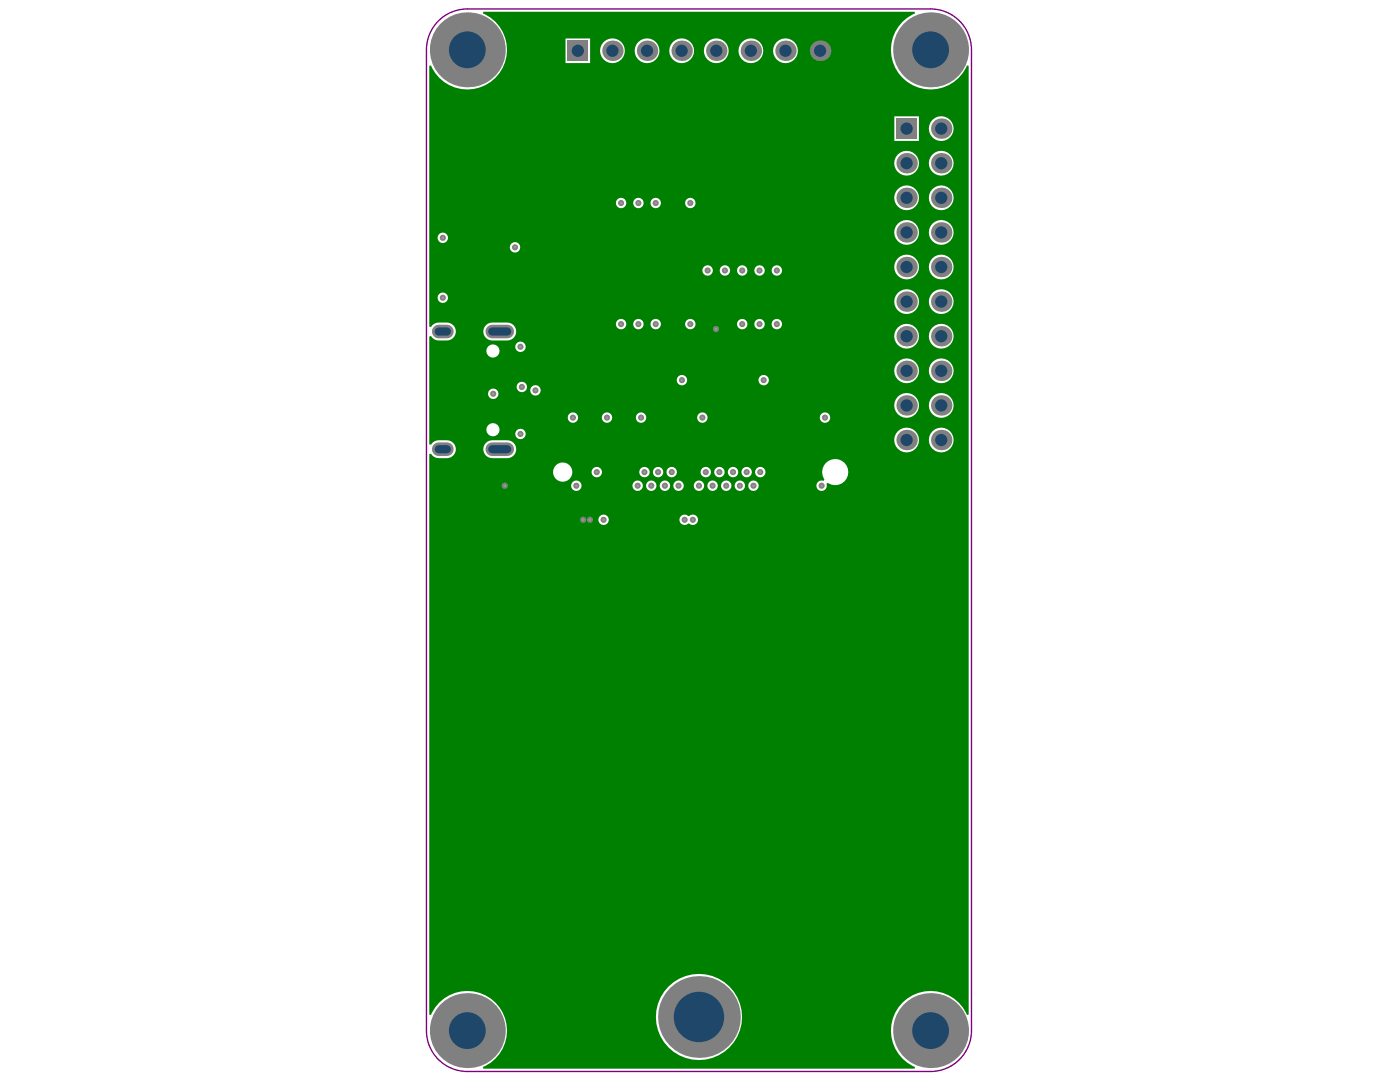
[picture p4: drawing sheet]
<svg xmlns="http://www.w3.org/2000/svg" width="279mm" height="216mm" viewBox="0 0 279 216" stroke-linecap="round" stroke-linejoin="round" font-family="sans-serif">
<path d="M87.5 4.2a8.1 8.1 0 0 1 5.8-2.4h92.4a8.2 8.2 0 0 1 8.2 8.1v195.7a8.2 8.2 0 0 1-8.2 8.2h-92.4a8.2 8.2 0 0 1-8.2-8.2v-195.7a8.1 8.1 0 0 1 2.4-5.7z" fill="none" stroke="#800080" stroke-width=".27"/>
<g fill="#a6968d">
<circle cx="88.4" cy="59.4" r=".27"/>
<circle cx="88.4" cy="47.5" r=".27"/>
<circle cx="120.5" cy="103.7" r=".27"/>
<circle cx="115" cy="96.9" r=".27"/>
<circle cx="142.9" cy="65.7" r=".27"/>
<circle cx="117.7" cy="103.7" r=".27"/>
<circle cx="116.4" cy="103.7" r=".27"/>
<circle cx="100.7" cy="96.9" r=".27"/>
<circle cx="119.1" cy="94.2" r=".27"/>
<circle cx="102.8" cy="49.4" r=".27"/>
<circle cx="106.9" cy="77.9" r=".27"/>
<circle cx="103.9" cy="69.2" r=".27"/>
<circle cx="103.9" cy="86.6" r=".27"/>
<circle cx="140.9" cy="94.2" r=".27"/>
<circle cx="142.2" cy="96.9" r=".27"/>
<circle cx="143.6" cy="94.2" r=".27"/>
<circle cx="144.9" cy="96.9" r=".27"/>
<circle cx="146.3" cy="94.2" r=".27"/>
<circle cx="147.7" cy="96.9" r=".27"/>
<circle cx="149" cy="94.2" r=".27"/>
<circle cx="150.4" cy="96.9" r=".27"/>
<circle cx="152.4" cy="75.9" r=".27"/>
<circle cx="136.1" cy="75.9" r=".27"/>
<circle cx="141.2" cy="54" r=".27"/>
<circle cx="144.7" cy="54" r=".27"/>
<circle cx="148.1" cy="54" r=".27"/>
<circle cx="151.6" cy="54" r=".27"/>
<circle cx="155" cy="54" r=".27"/>
<circle cx="138.3" cy="103.7" r=".27"/>
<circle cx="104.1" cy="77.2" r=".27"/>
<circle cx="136.6" cy="103.7" r=".27"/>
<circle cx="98.4" cy="78.6" r=".27"/>
<circle cx="151.7" cy="94.2" r=".27"/>
<circle cx="164.6" cy="83.3" r=".27"/>
<circle cx="140.2" cy="83.3" r=".27"/>
<circle cx="114.3" cy="83.3" r=".27"/>
<circle cx="121.1" cy="83.3" r=".27"/>
<circle cx="127.9" cy="83.3" r=".27"/>
<circle cx="139.5" cy="96.9" r=".27"/>
<circle cx="134.1" cy="94.2" r=".27"/>
<circle cx="128.6" cy="94.2" r=".27"/>
<circle cx="131.3" cy="94.2" r=".27"/>
<circle cx="164" cy="96.9" r=".27"/>
<circle cx="127.3" cy="96.9" r=".27"/>
<circle cx="135.4" cy="96.9" r=".27"/>
<circle cx="132.7" cy="96.9" r=".27"/>
<circle cx="130" cy="96.9" r=".27"/>
<circle cx="155" cy="64.7" r=".27"/>
<circle cx="151.6" cy="64.7" r=".27"/>
<circle cx="148.1" cy="64.7" r=".27"/>
<circle cx="137.8" cy="64.7" r=".27"/>
<circle cx="130.9" cy="64.7" r=".27"/>
<circle cx="127.4" cy="64.7" r=".27"/>
<circle cx="124" cy="64.7" r=".27"/>
<circle cx="124" cy="40.5" r=".27"/>
<circle cx="137.8" cy="40.5" r=".27"/>
<circle cx="130.9" cy="40.5" r=".27"/>
<circle cx="127.4" cy="40.5" r=".27"/>
<circle cx="132.7" cy="202.9" r=".27"/>
<circle cx="139.5" cy="196.1" r=".27"/>
<circle cx="146.3" cy="202.9" r=".27"/>
<circle cx="139.5" cy="209.7" r=".27"/>
<circle cx="134.7" cy="207.7" r=".27"/>
<circle cx="134.7" cy="198.2" r=".27"/>
<circle cx="144.3" cy="198.2" r=".27"/>
<circle cx="144.3" cy="207.7" r=".27"/>
</g>
<path d="M85.7 13.1h.3a7.9 7.9 0 0 0 12.9 2.4 7.9 7.9 0 0 0-2.5-12.8l.1-.4h86l.1 .4a7.9 7.9 0 0 0-2.5 12.8 7.9 7.9 0 0 0 12.9-2.4h.3v189.4h-.3a7.9 7.9 0 0 0-12.9-2.5 7.9 7.9 0 0 0 2.5 12.9l-.1 .3h-86l-.1-.3a7.9 7.9 0 0 0 2.5-12.9 7.9 7.9 0 0 0-12.9 2.5h-.3v-111.9l.3-.1a1.78 1.78 0 0 0 1.6 .9 2.82 2.82 0 0 0 3.1-.9 1.79 1.79 0 0 0-1.5-2.7 2.82 2.82 0 0 0-3.2 .9h-.3v-21.6h.3a1.78 1.78 0 0 0 1.6 .8 2.82 2.82 0 0 0 3.1-.9 1.79 1.79 0 0 0-1.5-2.6 2.82 2.82 0 0 0-3.2 .8h-.3zM112.9 7.7v4.9h4.9v-4.9zM154.3 10.1a2.47 2.47 0 0 0 4.9 0 2.47 2.47 0 0 0-4.9 0zM147.4 10.1a2.47 2.47 0 0 0 4.9 0 2.47 2.47 0 0 0-4.9 0zM140.5 10.1a2.47 2.47 0 0 0 4.9 0 2.47 2.47 0 0 0-4.9 0zM133.6 10.1a2.47 2.47 0 0 0 4.9 0 2.47 2.47 0 0 0-4.9 0zM126.7 10.1a2.47 2.47 0 0 0 4.9 0 2.47 2.47 0 0 0-4.9 0zM119.8 10.1a2.47 2.47 0 0 0 4.9 0 2.47 2.47 0 0 0-4.9 0zM178.5 23.2v4.9h4.9v-4.9zM185.4 25.7a2.47 2.47 0 0 0 4.9 0 2.47 2.47 0 0 0-4.9 0zM185.4 32.6a2.47 2.47 0 0 0 4.9 0 2.47 2.47 0 0 0-4.9 0zM178.5 32.6a2.47 2.47 0 0 0 4.9 0 2.47 2.47 0 0 0-4.9 0zM136.7 40.5a1.05 1.05 0 0 0 2.1 0 1.05 1.05 0 0 0-2.1 0zM129.8 40.5a1.05 1.05 0 0 0 2.1 0 1.05 1.05 0 0 0-2.1 0zM126.4 40.5a1.05 1.05 0 0 0 2.1 0 1.05 1.05 0 0 0-2.1 0zM122.9 40.5a1.05 1.05 0 0 0 2.1 0 1.05 1.05 0 0 0-2.1 0zM185.4 39.5a2.47 2.47 0 0 0 4.9 0 2.47 2.47 0 0 0-4.9 0zM178.5 39.5a2.47 2.47 0 0 0 4.9 0 2.47 2.47 0 0 0-4.9 0zM87.3 47.5a1.05 1.05 0 0 0 2.1 0 1.05 1.05 0 0 0-2.1 0zM185.4 46.4a2.47 2.47 0 0 0 4.9 0 2.47 2.47 0 0 0-4.9 0zM178.5 46.4a2.47 2.47 0 0 0 4.9 0 2.47 2.47 0 0 0-4.9 0zM101.7 49.4a1.05 1.05 0 0 0 2.1 0 1.05 1.05 0 0 0-2.1 0zM154 54a1.05 1.05 0 0 0 2.1 0 1.05 1.05 0 0 0-2.1 0zM150.5 54a1.05 1.05 0 0 0 2.1 0 1.05 1.05 0 0 0-2.1 0zM147.1 54a1.05 1.05 0 0 0 2.1 0 1.05 1.05 0 0 0-2.1 0zM143.6 54a1.05 1.05 0 0 0 2.1 0 1.05 1.05 0 0 0-2.1 0zM140.2 54a1.05 1.05 0 0 0 2.1 0 1.05 1.05 0 0 0-2.1 0zM185.4 53.3a2.47 2.47 0 0 0 4.9 0 2.47 2.47 0 0 0-4.9 0zM178.5 53.3a2.47 2.47 0 0 0 4.9 0 2.47 2.47 0 0 0-4.9 0zM87.3 59.4a1.05 1.05 0 0 0 2.1 0 1.05 1.05 0 0 0-2.1 0zM185.4 60.2a2.47 2.47 0 0 0 4.9 0 2.47 2.47 0 0 0-4.9 0zM178.5 60.2a2.47 2.47 0 0 0 4.9 0 2.47 2.47 0 0 0-4.9 0zM154 64.7a1.05 1.05 0 0 0 2.1 0 1.05 1.05 0 0 0-2.1 0zM150.5 64.7a1.05 1.05 0 0 0 2.1 0 1.05 1.05 0 0 0-2.1 0zM147.1 64.7a1.05 1.05 0 0 0 2.1 0 1.05 1.05 0 0 0-2.1 0zM136.7 64.7a1.05 1.05 0 0 0 2.1 0 1.05 1.05 0 0 0-2.1 0zM129.8 64.7a1.05 1.05 0 0 0 2.1 0 1.05 1.05 0 0 0-2.1 0zM126.4 64.7a1.05 1.05 0 0 0 2.1 0 1.05 1.05 0 0 0-2.1 0zM122.9 64.7a1.05 1.05 0 0 0 2.1 0 1.05 1.05 0 0 0-2.1 0zM97 64.9a1.79 1.79 0 0 0-.4 1.9 1.79 1.79 0 0 0 1.6 1.1h3a1.79 1.79 0 0 0 1.8-1.7 1.79 1.79 0 0 0-1.8-1.8h-3h-.4zM185.4 67.1a2.47 2.47 0 0 0 4.9 0 2.47 2.47 0 0 0-4.9 0zM178.5 67.1a2.47 2.47 0 0 0 4.9 0 2.47 2.47 0 0 0-4.9 0zM102.8 69.2a1.05 1.05 0 0 0 2.1 0 1.05 1.05 0 0 0-2.1 0zM97.1 70a1.32 1.32 0 0 0 2.6 0 1.32 1.32 0 0 0-2.6 0zM185.4 74a2.47 2.47 0 0 0 4.9 0 2.47 2.47 0 0 0-4.9 0zM178.5 74a2.47 2.47 0 0 0 4.9 0 2.47 2.47 0 0 0-4.9 0zM135 75.9a1.05 1.05 0 0 0 2.1 0 1.05 1.05 0 0 0-2.1 0zM151.4 75.9a1.05 1.05 0 0 0 2.1 0 1.05 1.05 0 0 0-2.1 0zM103.1 77.2a1.05 1.05 0 0 0 2.1 0 1.05 1.05 0 0 0-2.1 0zM105.8 77.9a1.05 1.05 0 0 0 2.1 0 1.05 1.05 0 0 0-2.1 0zM97.4 78.6a1.05 1.05 0 0 0 2.1 0 1.05 1.05 0 0 0-2.1 0zM185.4 80.9a2.47 2.47 0 0 0 4.9 0 2.47 2.47 0 0 0-4.9 0zM178.5 80.9a2.47 2.47 0 0 0 4.9 0 2.47 2.47 0 0 0-4.9 0zM163.6 83.3a1.05 1.05 0 0 0 2.1 0 1.05 1.05 0 0 0-2.1 0zM139.1 83.3a1.05 1.05 0 0 0 2.1 0 1.05 1.05 0 0 0-2.1 0zM126.9 83.3a1.05 1.05 0 0 0 2.1 0 1.05 1.05 0 0 0-2.1 0zM120.1 83.3a1.05 1.05 0 0 0 2.1 0 1.05 1.05 0 0 0-2.1 0zM113.3 83.3a1.05 1.05 0 0 0 2.1 0 1.05 1.05 0 0 0-2.1 0zM97.1 85.7a1.32 1.32 0 0 0 2.6 0 1.32 1.32 0 0 0-2.6 0zM102.8 86.6a1.05 1.05 0 0 0 2.1 0 1.05 1.05 0 0 0-2.1 0zM185.4 87.8a2.47 2.47 0 0 0 4.9 0 2.47 2.47 0 0 0-4.9 0zM178.5 87.8a2.47 2.47 0 0 0 4.9 0 2.47 2.47 0 0 0-4.9 0zM97 88.4a1.79 1.79 0 0 0-.4 1.9 1.79 1.79 0 0 0 1.6 1.1h3a1.79 1.79 0 0 0 1.8-1.8 1.79 1.79 0 0 0-1.8-1.8h-3l-.4 .1zM150.7 94.2a1.05 1.05 0 0 0 2.1 0 1.05 1.05 0 0 0-2.1 0zM148 94.2a1.05 1.05 0 0 0 2.1 0 1.05 1.05 0 0 0-2.1 0zM145.2 94.2a1.05 1.05 0 0 0 2.1 0 1.05 1.05 0 0 0-2.1 0zM142.5 94.2a1.05 1.05 0 0 0 2.1 0 1.05 1.05 0 0 0-2.1 0zM139.8 94.2a1.05 1.05 0 0 0 2.1 0 1.05 1.05 0 0 0-2.1 0zM133 94.2a1.05 1.05 0 0 0 2.1 0 1.05 1.05 0 0 0-2.1 0zM130.3 94.2a1.05 1.05 0 0 0 2.1 0 1.05 1.05 0 0 0-2.1 0zM127.6 94.2a1.05 1.05 0 0 0 2.1 0 1.05 1.05 0 0 0-2.1 0zM118.1 94.2a1.05 1.05 0 0 0 2 0 1.05 1.05 0 0 0-2 0zM164.8 92.4a2.57 2.57 0 0 0-.3 3.3l-.2 .2a1.04 1.04 0 0 0-1.4 .9 1.04 1.04 0 0 0 1.2 1.2 1.04 1.04 0 0 0 .8-1.4l.3-.3a2.61 2.61 0 0 0 3.6-.5 2.61 2.61 0 0 0-.4-3.6 2.61 2.61 0 0 0-3.6 .2zM110.4 94.2a1.93 1.93 0 0 0 3.8 0 1.93 1.93 0 0 0-3.8 0zM149.3 96.9a1.05 1.05 0 0 0 2.1 0 1.05 1.05 0 0 0-2.1 0zM146.6 96.9a1.05 1.05 0 0 0 2.1 0 1.05 1.05 0 0 0-2.1 0zM143.9 96.9a1.05 1.05 0 0 0 2.1 0 1.05 1.05 0 0 0-2.1 0zM141.2 96.9a1.05 1.05 0 0 0 2.1 0 1.05 1.05 0 0 0-2.1 0zM138.4 96.9a1.05 1.05 0 0 0 2.1 0 1.05 1.05 0 0 0-2.1 0zM134.4 96.9a1.05 1.05 0 0 0 2.1 0 1.05 1.05 0 0 0-2.1 0zM131.6 96.9a1.05 1.05 0 0 0 2.1 0 1.05 1.05 0 0 0-2.1 0zM128.9 96.9a1.05 1.05 0 0 0 2.1 0 1.05 1.05 0 0 0-2.1 0zM126.2 96.9a1.05 1.05 0 0 0 2.1 0 1.05 1.05 0 0 0-2.1 0zM114 96.9a1.05 1.05 0 0 0 2.1 0 1.05 1.05 0 0 0-2.1 0zM135.9 103a1.05 1.05 0 0 0 0 1.5 1.05 1.05 0 0 0 1.5 0h.1a1.05 1.05 0 0 0 1.5 0 1.05 1.05 0 0 0 0-1.5 1.05 1.05 0 0 0-1.5 0h-.1a1.05 1.05 0 0 0-1.5 0zM119.4 103.7a1.05 1.05 0 0 0 2.1 0 1.05 1.05 0 0 0-2.1 0zM130.9 202.9a8.6 8.6 0 0 0 17.2 0 8.6 8.6 0 0 0-17.2 0z" fill="#008000"/>
<circle cx="88.4" cy="59.4" r=".61" fill="#808080"/>
<circle cx="88.4" cy="59.4" r=".27" fill="#a6968d"/>
<circle cx="88.4" cy="47.5" r=".61" fill="#808080"/>
<circle cx="88.4" cy="47.5" r=".27" fill="#a6968d"/>
<circle cx="120.5" cy="103.7" r=".61" fill="#808080"/>
<circle cx="120.5" cy="103.7" r=".27" fill="#a6968d"/>
<circle cx="115" cy="96.9" r=".61" fill="#808080"/>
<circle cx="115" cy="96.9" r=".27" fill="#a6968d"/>
<circle cx="142.9" cy="65.7" r=".61" fill="#808080"/>
<circle cx="142.9" cy="65.7" r=".27" fill="#a6968d"/>
<circle cx="117.7" cy="103.7" r=".61" fill="#808080"/>
<circle cx="117.7" cy="103.7" r=".27" fill="#a6968d"/>
<circle cx="116.4" cy="103.7" r=".61" fill="#808080"/>
<circle cx="116.4" cy="103.7" r=".27" fill="#a6968d"/>
<circle cx="100.7" cy="96.9" r=".61" fill="#808080"/>
<circle cx="100.7" cy="96.9" r=".27" fill="#a6968d"/>
<circle cx="119.1" cy="94.2" r=".61" fill="#808080"/>
<circle cx="119.1" cy="94.2" r=".27" fill="#a6968d"/>
<circle cx="102.8" cy="49.4" r=".61" fill="#808080"/>
<circle cx="102.8" cy="49.4" r=".27" fill="#a6968d"/>
<circle cx="106.9" cy="77.9" r=".61" fill="#808080"/>
<circle cx="106.9" cy="77.9" r=".27" fill="#a6968d"/>
<circle cx="103.9" cy="69.2" r=".61" fill="#808080"/>
<circle cx="103.9" cy="69.2" r=".27" fill="#a6968d"/>
<circle cx="103.9" cy="86.6" r=".61" fill="#808080"/>
<circle cx="103.9" cy="86.6" r=".27" fill="#a6968d"/>
<circle cx="140.9" cy="94.2" r=".61" fill="#808080"/>
<circle cx="140.9" cy="94.2" r=".27" fill="#a6968d"/>
<circle cx="142.2" cy="96.9" r=".61" fill="#808080"/>
<circle cx="142.2" cy="96.9" r=".27" fill="#a6968d"/>
<circle cx="143.6" cy="94.2" r=".61" fill="#808080"/>
<circle cx="143.6" cy="94.2" r=".27" fill="#a6968d"/>
<circle cx="144.9" cy="96.9" r=".61" fill="#808080"/>
<circle cx="144.9" cy="96.9" r=".27" fill="#a6968d"/>
<circle cx="146.3" cy="94.2" r=".61" fill="#808080"/>
<circle cx="146.3" cy="94.2" r=".27" fill="#a6968d"/>
<circle cx="147.7" cy="96.9" r=".61" fill="#808080"/>
<circle cx="147.7" cy="96.9" r=".27" fill="#a6968d"/>
<circle cx="149" cy="94.2" r=".61" fill="#808080"/>
<circle cx="149" cy="94.2" r=".27" fill="#a6968d"/>
<circle cx="150.4" cy="96.9" r=".61" fill="#808080"/>
<circle cx="150.4" cy="96.9" r=".27" fill="#a6968d"/>
<circle cx="152.4" cy="75.9" r=".61" fill="#808080"/>
<circle cx="152.4" cy="75.9" r=".27" fill="#a6968d"/>
<circle cx="136.1" cy="75.9" r=".61" fill="#808080"/>
<circle cx="136.1" cy="75.9" r=".27" fill="#a6968d"/>
<circle cx="141.2" cy="54" r=".61" fill="#808080"/>
<circle cx="141.2" cy="54" r=".27" fill="#a6968d"/>
<circle cx="144.7" cy="54" r=".61" fill="#808080"/>
<circle cx="144.7" cy="54" r=".27" fill="#a6968d"/>
<circle cx="148.1" cy="54" r=".61" fill="#808080"/>
<circle cx="148.1" cy="54" r=".27" fill="#a6968d"/>
<circle cx="151.6" cy="54" r=".61" fill="#808080"/>
<circle cx="151.6" cy="54" r=".27" fill="#a6968d"/>
<circle cx="155" cy="54" r=".61" fill="#808080"/>
<circle cx="155" cy="54" r=".27" fill="#a6968d"/>
<circle cx="138.3" cy="103.7" r=".61" fill="#808080"/>
<circle cx="138.3" cy="103.7" r=".27" fill="#a6968d"/>
<circle cx="104.1" cy="77.2" r=".61" fill="#808080"/>
<circle cx="104.1" cy="77.2" r=".27" fill="#a6968d"/>
<circle cx="136.6" cy="103.7" r=".61" fill="#808080"/>
<circle cx="136.6" cy="103.7" r=".27" fill="#a6968d"/>
<circle cx="98.4" cy="78.6" r=".61" fill="#808080"/>
<circle cx="98.4" cy="78.6" r=".27" fill="#a6968d"/>
<circle cx="151.7" cy="94.2" r=".61" fill="#808080"/>
<circle cx="151.7" cy="94.2" r=".27" fill="#a6968d"/>
<circle cx="164.6" cy="83.3" r=".61" fill="#808080"/>
<circle cx="164.6" cy="83.3" r=".27" fill="#a6968d"/>
<circle cx="140.2" cy="83.3" r=".61" fill="#808080"/>
<circle cx="140.2" cy="83.3" r=".27" fill="#a6968d"/>
<circle cx="114.3" cy="83.3" r=".61" fill="#808080"/>
<circle cx="114.3" cy="83.3" r=".27" fill="#a6968d"/>
<circle cx="121.1" cy="83.3" r=".61" fill="#808080"/>
<circle cx="121.1" cy="83.3" r=".27" fill="#a6968d"/>
<circle cx="127.9" cy="83.3" r=".61" fill="#808080"/>
<circle cx="127.9" cy="83.3" r=".27" fill="#a6968d"/>
<circle cx="139.5" cy="96.9" r=".61" fill="#808080"/>
<circle cx="139.5" cy="96.9" r=".27" fill="#a6968d"/>
<circle cx="134.1" cy="94.2" r=".61" fill="#808080"/>
<circle cx="134.1" cy="94.2" r=".27" fill="#a6968d"/>
<circle cx="128.6" cy="94.2" r=".61" fill="#808080"/>
<circle cx="128.6" cy="94.2" r=".27" fill="#a6968d"/>
<circle cx="131.3" cy="94.2" r=".61" fill="#808080"/>
<circle cx="131.3" cy="94.2" r=".27" fill="#a6968d"/>
<circle cx="164" cy="96.9" r=".61" fill="#808080"/>
<circle cx="164" cy="96.9" r=".27" fill="#a6968d"/>
<circle cx="127.3" cy="96.9" r=".61" fill="#808080"/>
<circle cx="127.3" cy="96.9" r=".27" fill="#a6968d"/>
<circle cx="135.4" cy="96.9" r=".61" fill="#808080"/>
<circle cx="135.4" cy="96.9" r=".27" fill="#a6968d"/>
<circle cx="132.7" cy="96.9" r=".61" fill="#808080"/>
<circle cx="132.7" cy="96.9" r=".27" fill="#a6968d"/>
<circle cx="130" cy="96.9" r=".61" fill="#808080"/>
<circle cx="130" cy="96.9" r=".27" fill="#a6968d"/>
<circle cx="155" cy="64.7" r=".61" fill="#808080"/>
<circle cx="155" cy="64.7" r=".27" fill="#a6968d"/>
<circle cx="151.6" cy="64.7" r=".61" fill="#808080"/>
<circle cx="151.6" cy="64.7" r=".27" fill="#a6968d"/>
<circle cx="148.1" cy="64.7" r=".61" fill="#808080"/>
<circle cx="148.1" cy="64.7" r=".27" fill="#a6968d"/>
<circle cx="137.8" cy="64.7" r=".61" fill="#808080"/>
<circle cx="137.8" cy="64.7" r=".27" fill="#a6968d"/>
<circle cx="130.9" cy="64.7" r=".61" fill="#808080"/>
<circle cx="130.9" cy="64.7" r=".27" fill="#a6968d"/>
<circle cx="127.4" cy="64.7" r=".61" fill="#808080"/>
<circle cx="127.4" cy="64.7" r=".27" fill="#a6968d"/>
<circle cx="124" cy="64.7" r=".61" fill="#808080"/>
<circle cx="124" cy="64.7" r=".27" fill="#a6968d"/>
<circle cx="124" cy="40.5" r=".61" fill="#808080"/>
<circle cx="124" cy="40.5" r=".27" fill="#a6968d"/>
<circle cx="137.8" cy="40.5" r=".61" fill="#808080"/>
<circle cx="137.8" cy="40.5" r=".27" fill="#a6968d"/>
<circle cx="130.9" cy="40.5" r=".61" fill="#808080"/>
<circle cx="130.9" cy="40.5" r=".27" fill="#a6968d"/>
<circle cx="127.4" cy="40.5" r=".61" fill="#808080"/>
<circle cx="127.4" cy="40.5" r=".27" fill="#a6968d"/>
<circle cx="132.7" cy="202.9" r=".61" fill="#808080"/>
<circle cx="132.7" cy="202.9" r=".27" fill="#a6968d"/>
<circle cx="139.5" cy="196.1" r=".61" fill="#808080"/>
<circle cx="139.5" cy="196.1" r=".27" fill="#a6968d"/>
<circle cx="146.3" cy="202.9" r=".61" fill="#808080"/>
<circle cx="146.3" cy="202.9" r=".27" fill="#a6968d"/>
<circle cx="139.5" cy="209.7" r=".61" fill="#808080"/>
<circle cx="139.5" cy="209.7" r=".27" fill="#a6968d"/>
<circle cx="134.7" cy="207.7" r=".61" fill="#808080"/>
<circle cx="134.7" cy="207.7" r=".27" fill="#a6968d"/>
<circle cx="134.7" cy="198.2" r=".61" fill="#808080"/>
<circle cx="134.7" cy="198.2" r=".27" fill="#a6968d"/>
<circle cx="144.3" cy="198.2" r=".61" fill="#808080"/>
<circle cx="144.3" cy="198.2" r=".27" fill="#a6968d"/>
<circle cx="144.3" cy="207.7" r=".61" fill="#808080"/>
<circle cx="144.3" cy="207.7" r=".27" fill="#a6968d"/>
<circle cx="129.1" cy="10.1" r="2.04" fill="#808080"/>
<circle cx="129.1" cy="10.1" r="1.22" fill="#1f4769"/>
<circle cx="156.8" cy="10.1" r="2.04" fill="#808080"/>
<circle cx="156.8" cy="10.1" r="1.22" fill="#1f4769"/>
<path d="M87.6 66.2h1.6" fill="none" stroke="#808080" stroke-width="2.7"/>
<path d="M87.6 66.2h1.6" fill="none" stroke="#1f4769" stroke-width="1.6"/>
<circle cx="180.9" cy="87.8" r="2.04" fill="#808080"/>
<circle cx="180.9" cy="87.8" r="1.22" fill="#1f4769"/>
<circle cx="180.9" cy="60.2" r="2.04" fill="#808080"/>
<circle cx="180.9" cy="60.2" r="1.22" fill="#1f4769"/>
<circle cx="180.9" cy="32.6" r="2.04" fill="#808080"/>
<circle cx="180.9" cy="32.6" r="1.22" fill="#1f4769"/>
<path d="M87.6 89.6h1.6" fill="none" stroke="#808080" stroke-width="2.7"/>
<path d="M87.6 89.6h1.6" fill="none" stroke="#1f4769" stroke-width="1.6"/>
<circle cx="93.3" cy="9.9" r="7.5" fill="#808080"/>
<circle cx="93.3" cy="9.9" r="3.7" fill="#1f4769"/>
<path d="M113.3 8.1h4.1v4.1h-4.1z" fill-rule="evenodd" fill="#808080"/>
<circle cx="115.3" cy="10.1" r="1.22" fill="#1f4769"/>
<circle cx="142.9" cy="10.1" r="2.04" fill="#808080"/>
<circle cx="142.9" cy="10.1" r="1.22" fill="#1f4769"/>
<circle cx="136" cy="10.1" r="2.04" fill="#808080"/>
<circle cx="136" cy="10.1" r="1.22" fill="#1f4769"/>
<circle cx="163.7" cy="10.1" r="2.04" fill="#808080"/>
<circle cx="163.7" cy="10.1" r="1.22" fill="#1f4769"/>
<circle cx="149.9" cy="10.1" r="2.04" fill="#808080"/>
<circle cx="149.9" cy="10.1" r="1.22" fill="#1f4769"/>
<circle cx="180.9" cy="80.9" r="2.04" fill="#808080"/>
<circle cx="180.9" cy="80.9" r="1.22" fill="#1f4769"/>
<circle cx="180.9" cy="74" r="2.04" fill="#808080"/>
<circle cx="180.9" cy="74" r="1.22" fill="#1f4769"/>
<circle cx="180.9" cy="53.3" r="2.04" fill="#808080"/>
<circle cx="180.9" cy="53.3" r="1.22" fill="#1f4769"/>
<circle cx="180.9" cy="46.4" r="2.04" fill="#808080"/>
<circle cx="180.9" cy="46.4" r="1.22" fill="#1f4769"/>
<circle cx="180.9" cy="39.5" r="2.04" fill="#808080"/>
<circle cx="180.9" cy="39.5" r="1.22" fill="#1f4769"/>
<path d="M178.9 23.6h4.1v4.1h-4.1z" fill-rule="evenodd" fill="#808080"/>
<circle cx="180.9" cy="25.7" r="1.22" fill="#1f4769"/>
<circle cx="180.9" cy="67.1" r="2.04" fill="#808080"/>
<circle cx="180.9" cy="67.1" r="1.22" fill="#1f4769"/>
<circle cx="93.3" cy="205.6" r="7.5" fill="#808080"/>
<circle cx="93.3" cy="205.6" r="3.7" fill="#1f4769"/>
<path d="M98.2 66.2h3" fill="none" stroke="#808080" stroke-width="2.7"/>
<path d="M98.2 66.2h3" fill="none" stroke="#1f4769" stroke-width="1.6"/>
<circle cx="187.8" cy="87.8" r="2.04" fill="#808080"/>
<circle cx="187.8" cy="87.8" r="1.22" fill="#1f4769"/>
<circle cx="187.8" cy="60.2" r="2.04" fill="#808080"/>
<circle cx="187.8" cy="60.2" r="1.22" fill="#1f4769"/>
<circle cx="187.8" cy="32.6" r="2.04" fill="#808080"/>
<circle cx="187.8" cy="32.6" r="1.22" fill="#1f4769"/>
<path d="M98.2 89.6h3" fill="none" stroke="#808080" stroke-width="2.7"/>
<path d="M98.2 89.6h3" fill="none" stroke="#1f4769" stroke-width="1.6"/>
<circle cx="187.8" cy="80.9" r="2.04" fill="#808080"/>
<circle cx="187.8" cy="80.9" r="1.22" fill="#1f4769"/>
<circle cx="187.8" cy="74" r="2.04" fill="#808080"/>
<circle cx="187.8" cy="74" r="1.22" fill="#1f4769"/>
<circle cx="187.8" cy="53.3" r="2.04" fill="#808080"/>
<circle cx="187.8" cy="53.3" r="1.22" fill="#1f4769"/>
<circle cx="187.8" cy="46.4" r="2.04" fill="#808080"/>
<circle cx="187.8" cy="46.4" r="1.22" fill="#1f4769"/>
<circle cx="187.8" cy="39.5" r="2.04" fill="#808080"/>
<circle cx="187.8" cy="39.5" r="1.22" fill="#1f4769"/>
<circle cx="187.8" cy="25.7" r="2.04" fill="#808080"/>
<circle cx="187.8" cy="25.7" r="1.22" fill="#1f4769"/>
<circle cx="122.2" cy="10.1" r="2.04" fill="#808080"/>
<circle cx="122.2" cy="10.1" r="1.22" fill="#1f4769"/>
<circle cx="185.7" cy="9.9" r="7.5" fill="#808080"/>
<circle cx="185.7" cy="9.9" r="3.7" fill="#1f4769"/>
<circle cx="187.8" cy="67.1" r="2.04" fill="#808080"/>
<circle cx="187.8" cy="67.1" r="1.22" fill="#1f4769"/>
<circle cx="139.5" cy="202.9" r="8.2" fill="#808080"/>
<circle cx="139.5" cy="202.9" r="5" fill="#1f4769"/>
<circle cx="185.7" cy="205.6" r="7.5" fill="#808080"/>
<circle cx="185.7" cy="205.6" r="3.7" fill="#1f4769"/>
</svg>
